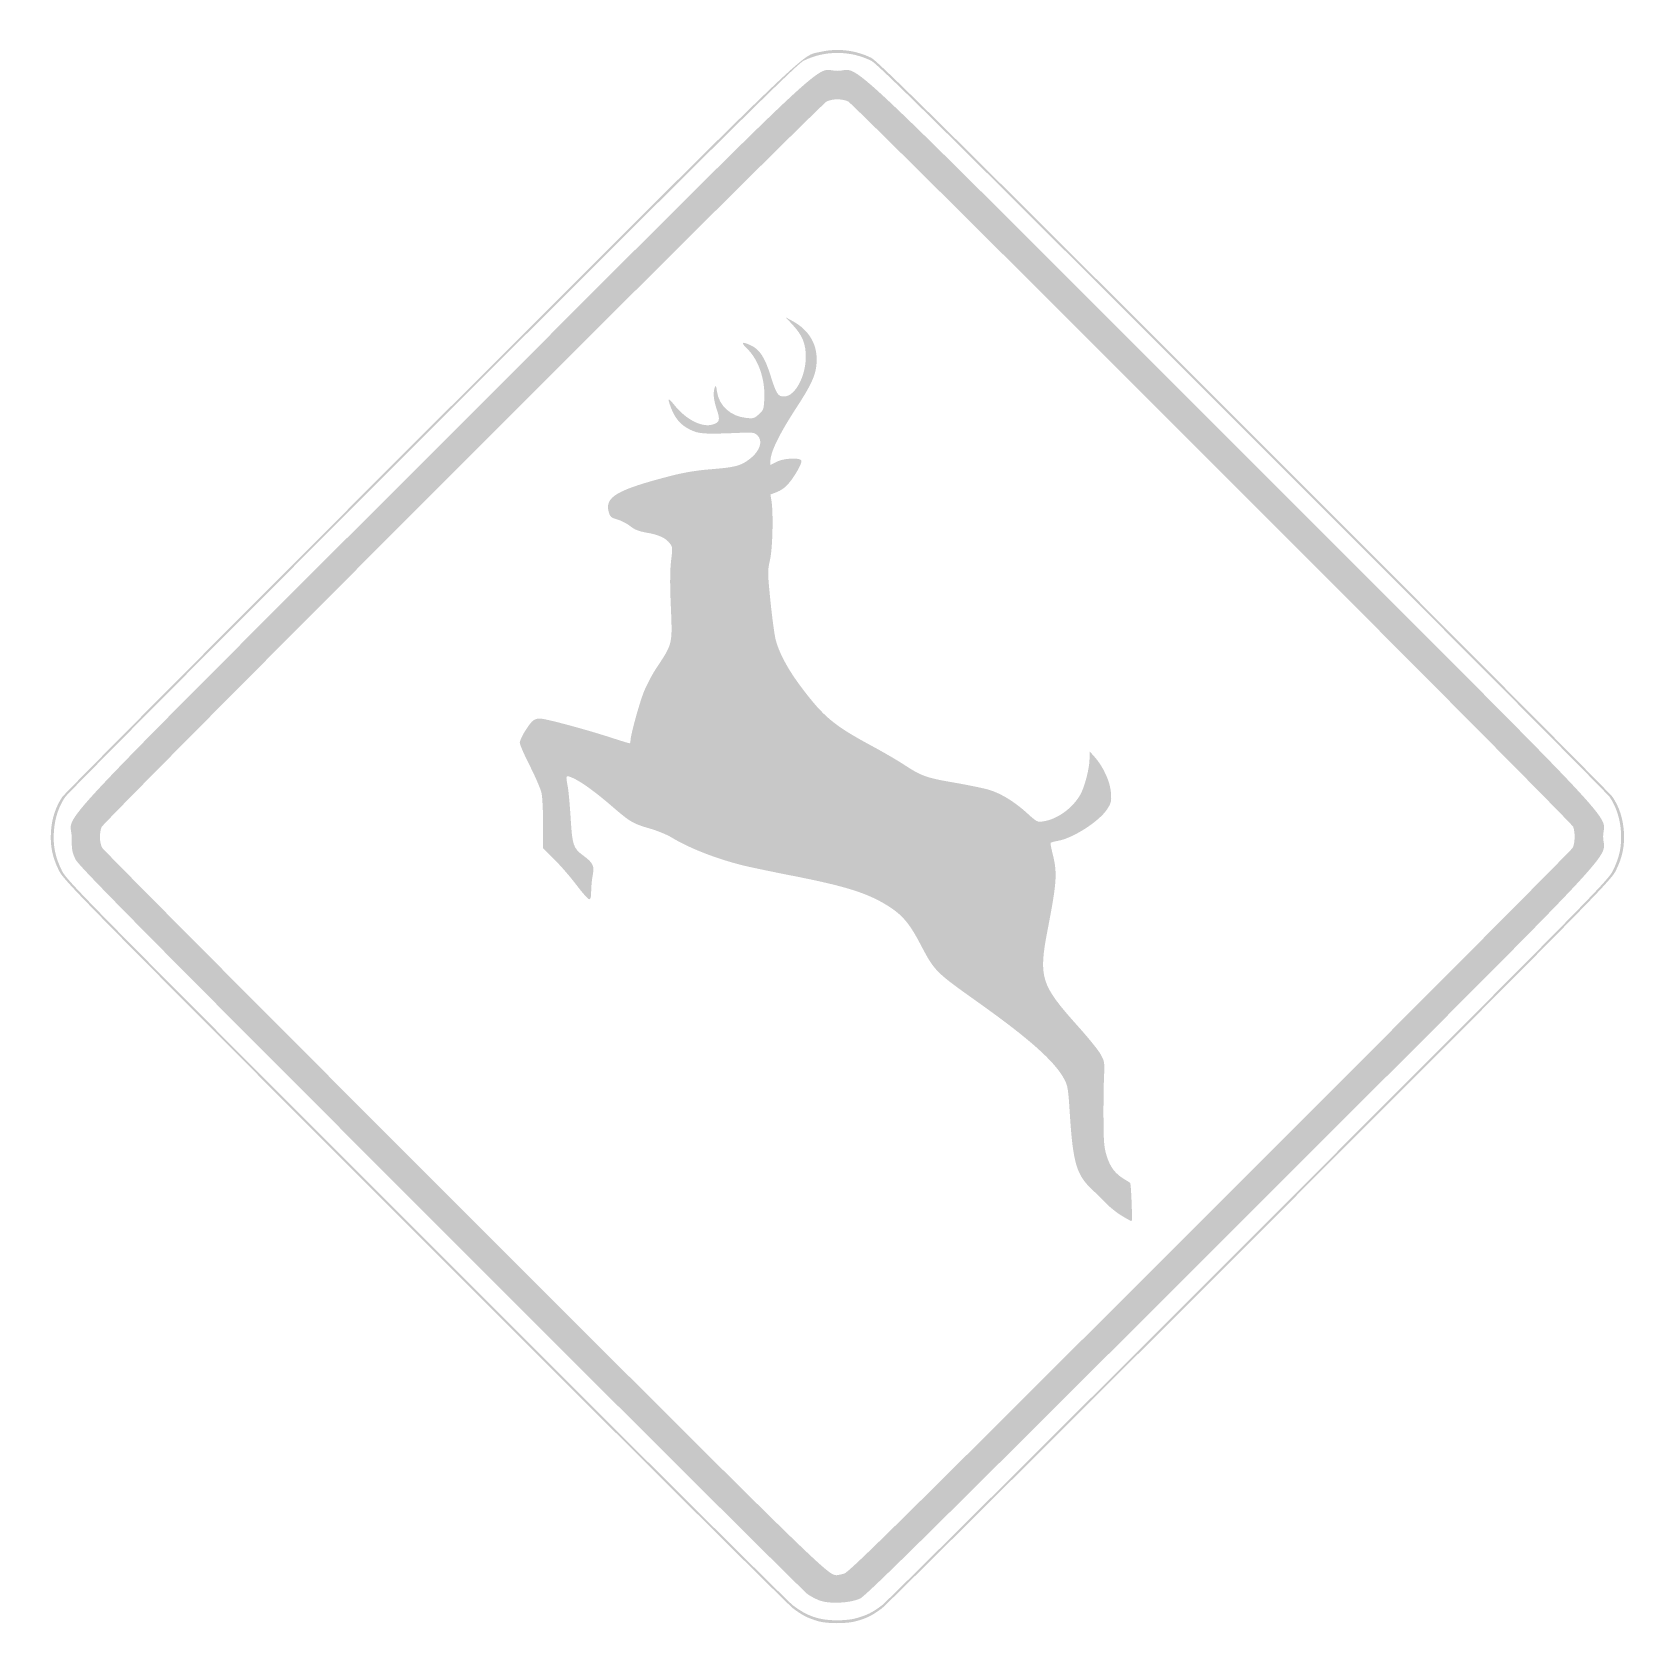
# Model space of a CAD drawing. Header units: inches. Extents: x -21.7 to 21.7, y -21.2 to 21.7.
import ezdxf

# ---------------------------------------------------------------- set-up
doc = ezdxf.new("R2010")
doc.units = ezdxf.units.IN
doc.header["$MEASUREMENT"] = 0

msp = doc.modelspace()

# ---------------------------------------------------------------- hatches: boundary and pattern name
h = msp.add_hatch(color=7)
edge = h.paths.add_edge_path()
edge.add_spline(control_points=[(-0.471, -20.6), (-0.568, -20.565), (-0.719, -20.486), (-0.805, -20.426), (-0.892, -20.365), (-5.341, -15.934), (-10.691, -10.58), (-18.701, -2.565), (-20.44, -0.806), (-20.532, -0.629), (-20.633, -0.434), (-20.644, -0.374), (-20.644, -0.02), (-20.644, 0.694), (-21.709, -0.44), (-10.635, 10.635), (0.417, 21.686), (-0.691, 20.644), (0, 20.644), (0.691, 20.644), (-0.417, 21.686), (10.635, 10.635), (21.687, -0.418), (20.644, 0.691), (20.644, -0.001), (20.644, -0.697), (21.679, 0.402), (10.598, -10.67), (2.486, -18.776), (0.772, -20.471), (0.609, -20.546), (0.349, -20.667), (-0.21, -20.695), (-0.471, -20.6)], knot_values=[0, 0, 0, 0, 1, 1, 1, 2, 2, 2, 3, 3, 3, 4, 4, 4, 5, 5, 5, 6, 6, 6, 7, 7, 7, 8, 8, 8, 9, 9, 9, 10, 10, 10, 11, 11, 11, 11], degree=3, periodic=0)
edge = h.paths.add_edge_path(flags=0)
edge.add_spline(control_points=[(0.177, -19.874), (0.314, -19.838), (1.566, -18.6), (10.049, -10.122), (15.393, -4.782), (19.79, -0.365), (19.821, -0.306), (19.887, -0.182), (19.895, 0.105), (19.836, 0.263), (19.784, 0.404), (0.457, 19.739), (0.289, 19.819), (0.13, 19.894), (-0.13, 19.894), (-0.289, 19.819), (-0.464, 19.735), (-19.784, 0.403), (-19.839, 0.255), (-19.902, 0.089), (-19.895, -0.168), (-19.824, -0.3), (-19.792, -0.362), (-15.401, -4.775), (-10.067, -10.108), (-0.344, -19.828), (-0.265, -19.906), (-0.02, -19.915), (0.002, -19.916), (0.09, -19.897), (0.177, -19.874)], knot_values=[0, 0, 0, 0, 1, 1, 1, 2, 2, 2, 3, 3, 3, 4, 4, 4, 5, 5, 5, 6, 6, 6, 7, 7, 7, 8, 8, 8, 9, 9, 9, 10, 10, 10, 10], degree=3, periodic=0)
h = msp.add_hatch(color=7)
edge = h.paths.add_edge_path()
edge.add_spline(control_points=[(-0.511, -21.157), (-0.791, -21.077), (-0.951, -20.995), (-1.201, -20.806), (-1.329, -20.708), (-5.802, -16.257), (-11.142, -10.913), (-20.492, -1.556), (-20.855, -1.188), (-20.989, -0.914), (-21.169, -0.548), (-21.228, -0.256), (-21.203, 0.137), (-21.18, 0.485), (-21.077, 0.8), (-20.9, 1.065), (-20.836, 1.16), (-16.36, 5.66), (-10.952, 11.065), (-0.384, 21.627), (-1.01, 21.025), (-0.462, 21.154), (-0.005, 21.262), (0.49, 21.204), (0.914, 20.994), (1.082, 20.91), (2.905, 19.108), (10.952, 11.065), (16.36, 5.66), (20.836, 1.16), (20.9, 1.065), (21.077, 0.8), (21.18, 0.485), (21.203, 0.137), (21.228, -0.256), (21.169, -0.548), (20.989, -0.914), (20.855, -1.188), (20.491, -1.557), (11.142, -10.914), (5.802, -16.257), (1.329, -20.708), (1.201, -20.806), (0.947, -20.998), (0.793, -21.075), (0.491, -21.158), (0.247, -21.225), (-0.275, -21.225), (-0.511, -21.157)], knot_values=[0, 0, 0, 0, 1, 1, 1, 2, 2, 2, 3, 3, 3, 4, 4, 4, 5, 5, 5, 6, 6, 6, 7, 7, 7, 8, 8, 8, 9, 9, 9, 10, 10, 10, 11, 11, 11, 12, 12, 12, 13, 13, 13, 14, 14, 14, 15, 15, 15, 16, 16, 16, 16], degree=3, periodic=0)
edge = h.paths.add_edge_path(flags=0)
edge.add_spline(control_points=[(0.491, -21.079), (0.793, -20.996), (0.947, -20.92), (1.201, -20.727), (1.329, -20.63), (5.785, -16.196), (11.102, -10.874), (20.413, -1.556), (20.776, -1.188), (20.911, -0.914), (21.09, -0.548), (21.15, -0.256), (21.124, 0.137), (21.101, 0.485), (20.999, 0.8), (20.821, 1.065), (20.758, 1.16), (16.299, 5.642), (10.913, 11.025), (2.898, 19.036), (1.082, 20.832), (0.914, 20.915), (0.345, 21.198), (-0.345, 21.198), (-0.914, 20.915), (-1.082, 20.832), (-2.898, 19.036), (-10.913, 11.025), (-16.299, 5.642), (-20.758, 1.16), (-20.821, 1.065), (-20.999, 0.8), (-21.101, 0.485), (-21.124, 0.137), (-21.15, -0.256), (-21.09, -0.548), (-20.911, -0.914), (-20.776, -1.188), (-20.415, -1.555), (-11.103, -10.874), (-5.785, -16.196), (-1.329, -20.63), (-1.201, -20.727), (-0.813, -21.021), (-0.5, -21.128), (-0.02, -21.132), (0.153, -21.133), (0.383, -21.109), (0.491, -21.079)], knot_values=[0, 0, 0, 0, 1, 1, 1, 2, 2, 2, 3, 3, 3, 4, 4, 4, 5, 5, 5, 6, 6, 6, 7, 7, 7, 8, 8, 8, 9, 9, 9, 10, 10, 10, 11, 11, 11, 12, 12, 12, 13, 13, 13, 14, 14, 14, 15, 15, 15, 16, 16, 16, 16], degree=3, periodic=0)
h = msp.add_hatch(color=7)
edge = h.paths.add_edge_path()
edge.add_spline(control_points=[(7.678, -10.232), (7.549, -10.156), (7.354, -10.001), (7.243, -9.889), (7.133, -9.776), (6.95, -9.596), (6.837, -9.488), (6.45, -9.121), (6.35, -8.775), (6.27, -7.539), (6.222, -6.78), (6.212, -6.717), (6.11, -6.531), (5.853, -6.058), (5.179, -5.457), (3.831, -4.497), (2.617, -3.633), (2.627, -3.643), (2.22, -2.87), (1.936, -2.332), (1.739, -2.104), (1.352, -1.863), (0.804, -1.521), (0.228, -1.34), (-1.218, -1.056), (-1.769, -0.948), (-2.361, -0.824), (-2.534, -0.781), (-3.26, -0.602), (-3.986, -0.318), (-4.471, -0.025), (-4.594, 0.05), (-4.848, 0.155), (-5.035, 0.209), (-5.513, 0.348), (-5.583, 0.388), (-6.069, 0.808), (-6.546, 1.219), (-6.934, 1.498), (-7.159, 1.59), (-7.329, 1.66), (-7.328, 1.663), (-7.268, 1.333), (-7.247, 1.216), (-7.212, 0.831), (-7.191, 0.479), (-7.146, -0.242), (-7.123, -0.31), (-6.847, -0.517), (-6.583, -0.714), (-6.549, -0.787), (-6.598, -1.05), (-6.62, -1.172), (-6.639, -1.365), (-6.639, -1.48), (-6.639, -1.632), (-6.654, -1.689), (-6.693, -1.689), (-6.723, -1.689), (-6.876, -1.518), (-7.034, -1.308), (-7.191, -1.099), (-7.458, -0.79), (-7.628, -0.622)], knot_values=[0, 0, 0, 0, 1, 1, 1, 2, 2, 2, 3, 3, 3, 4, 4, 4, 5, 5, 5, 6, 6, 6, 7, 7, 7, 8, 8, 8, 9, 9, 9, 10, 10, 10, 11, 11, 11, 12, 12, 12, 13, 13, 13, 14, 14, 14, 15, 15, 15, 16, 16, 16, 17, 17, 17, 18, 18, 18, 19, 19, 19, 20, 20, 20, 21, 21, 21, 21], degree=3, periodic=0)
edge.add_line((-7.628, -0.622), (-7.935, -0.317))
edge.add_line((-7.935, -0.317), (-7.935, 0.331))
edge.add_spline(control_points=[(-7.935, 0.331), (-7.935, 0.687), (-7.954, 1.066), (-7.977, 1.172), (-8, 1.279), (-8.141, 1.608), (-8.291, 1.904), (-8.441, 2.2), (-8.564, 2.481), (-8.564, 2.529), (-8.564, 2.62), (-8.379, 2.941), (-8.239, 3.094), (-8.185, 3.152), (-8.112, 3.182), (-8.025, 3.182), (-7.875, 3.182), (-6.815, 2.898), (-6.105, 2.668), (-5.844, 2.583), (-5.619, 2.514), (-5.604, 2.514), (-5.59, 2.514), (-5.578, 2.548), (-5.578, 2.589), (-5.578, 2.726), (-5.353, 3.552), (-5.227, 3.878), (-5.159, 4.055), (-5.014, 4.336), (-4.906, 4.502), (-4.422, 5.242), (-4.447, 5.133), (-4.497, 6.344), (-4.517, 6.845), (-4.513, 7.207), (-4.483, 7.444), (-4.443, 7.768), (-4.445, 7.806), (-4.512, 7.896), (-4.625, 8.048), (-4.804, 8.133), (-5.129, 8.19), (-5.358, 8.23), (-5.464, 8.271), (-5.582, 8.366), (-5.667, 8.434), (-5.824, 8.516), (-5.931, 8.548), (-6.108, 8.6), (-6.13, 8.619), (-6.168, 8.761), (-6.274, 9.156), (-5.938, 9.35), (-4.503, 9.721), (-4.135, 9.816), (-3.807, 9.871), (-3.43, 9.901), (-2.759, 9.955), (-2.622, 9.989), (-2.385, 10.163), (-2.087, 10.382), (-1.991, 10.67), (-2.165, 10.826), (-2.238, 10.892), (-2.296, 10.899), (-2.646, 10.884), (-3.592, 10.844), (-3.734, 10.853), (-3.974, 10.971), (-4.222, 11.093), (-4.375, 11.268), (-4.484, 11.554), (-4.593, 11.842), (-4.575, 11.853), (-4.382, 11.617), (-4.078, 11.244), (-3.665, 11.032), (-3.382, 11.103), (-3.175, 11.156), (-3.152, 11.229), (-3.253, 11.518), (-3.341, 11.769), (-3.358, 11.977), (-3.303, 12.118), (-3.28, 12.177), (-3.267, 12.148), (-3.247, 11.999), (-3.196, 11.618), (-2.879, 11.33), (-2.463, 11.287), (-2.268, 11.266), (-2.241, 11.274), (-2.119, 11.383), (-1.994, 11.495), (-1.985, 11.52), (-1.971, 11.795), (-1.944, 12.326), (-2.125, 12.854), (-2.437, 13.157), (-2.617, 13.332), (-2.585, 13.357), (-2.33, 13.241), (-2.101, 13.137), (-1.957, 12.917), (-1.808, 12.444), (-1.644, 11.924), (-1.606, 11.864), (-1.436, 11.864), (-1.148, 11.864), (-0.855, 12.397), (-0.853, 12.924), (-0.851, 13.288), (-0.941, 13.508), (-1.207, 13.796)], knot_values=[0, 0, 0, 0, 1, 1, 1, 2, 2, 2, 3, 3, 3, 4, 4, 4, 5, 5, 5, 6, 6, 6, 7, 7, 7, 8, 8, 8, 9, 9, 9, 10, 10, 10, 11, 11, 11, 12, 12, 12, 13, 13, 13, 14, 14, 14, 15, 15, 15, 16, 16, 16, 17, 17, 17, 18, 18, 18, 19, 19, 19, 20, 20, 20, 21, 21, 21, 22, 22, 22, 23, 23, 23, 24, 24, 24, 25, 25, 25, 26, 26, 26, 27, 27, 27, 28, 28, 28, 29, 29, 29, 30, 30, 30, 31, 31, 31, 32, 32, 32, 33, 33, 33, 34, 34, 34, 35, 35, 35, 36, 36, 36, 37, 37, 37, 38, 38, 38, 38], degree=3, periodic=0)
edge.add_line((-1.207, 13.796), (-1.395, 13.999))
edge.add_line((-1.395, 13.999), (-1.218, 13.903))
edge.add_spline(control_points=[(-1.218, 13.903), (-0.746, 13.649), (-0.517, 13.238), (-0.564, 12.733), (-0.593, 12.422), (-0.706, 12.177), (-1.101, 11.569), (-1.586, 10.821), (-1.807, 10.364), (-1.807, 10.109)], knot_values=[0, 0, 0, 0, 1, 1, 1, 2, 2, 2, 3, 3, 3, 3], degree=3, periodic=0)
edge.add_line((-1.807, 10.109), (-1.807, 10.016))
edge.add_line((-1.807, 10.016), (-1.64, 10.103))
edge.add_spline(control_points=[(-1.64, 10.103), (-1.461, 10.196), (-1.054, 10.223), (-0.978, 10.147), (-0.951, 10.12), (-0.986, 10.026), (-1.083, 9.856), (-1.274, 9.526), (-1.43, 9.365), (-1.637, 9.286)], knot_values=[0, 0, 0, 0, 1, 1, 1, 2, 2, 2, 3, 3, 3, 3], degree=3, periodic=0)
edge.add_line((-1.637, 9.286), (-1.806, 9.221))
edge.add_line((-1.806, 9.221), (-1.779, 9.06))
edge.add_spline(control_points=[(-1.779, 9.06), (-1.724, 8.726), (-1.746, 7.771), (-1.818, 7.455), (-1.884, 7.162), (-1.883, 7.122), (-1.806, 6.355), (-1.762, 5.917), (-1.7, 5.453), (-1.668, 5.323), (-1.58, 4.963), (-1.334, 4.504), (-0.974, 4.027), (-0.366, 3.219), (-0.094, 2.993), (0.943, 2.435), (1.234, 2.278), (1.618, 2.054), (1.796, 1.938), (2.264, 1.63), (2.392, 1.584), (3.16, 1.452), (3.541, 1.386), (3.963, 1.298), (4.097, 1.257), (4.419, 1.157), (4.772, 0.94), (5.111, 0.633), (5.377, 0.392), (5.39, 0.385), (5.551, 0.409), (5.922, 0.465), (6.33, 0.756), (6.541, 1.116), (6.663, 1.324), (6.796, 1.832), (6.798, 2.098)], knot_values=[0, 0, 0, 0, 1, 1, 1, 2, 2, 2, 3, 3, 3, 4, 4, 4, 5, 5, 5, 6, 6, 6, 7, 7, 7, 8, 8, 8, 9, 9, 9, 10, 10, 10, 11, 11, 11, 12, 12, 12, 12], degree=3, periodic=0)
edge.add_line((6.798, 2.098), (6.799, 2.298))
edge.add_line((6.799, 2.298), (6.939, 2.141))
edge.add_spline(control_points=[(6.939, 2.141), (7.171, 1.88), (7.355, 1.473), (7.375, 1.179), (7.39, 0.946), (7.381, 0.907), (7.272, 0.737), (7.065, 0.416), (6.362, -0.039), (5.959, -0.113), (5.856, -0.132), (5.762, -0.157), (5.751, -0.168), (5.74, -0.179), (5.758, -0.291), (5.791, -0.418), (5.935, -0.975), (5.922, -1.194), (5.668, -2.51), (5.419, -3.8), (5.48, -3.994), (6.479, -5.107), (6.76, -5.42), (7.039, -5.764), (7.098, -5.873), (7.201, -6.06), (7.206, -6.088), (7.188, -6.482), (7.178, -6.709), (7.171, -7.221), (7.174, -7.621), (7.177, -8.25), (7.189, -8.385), (7.264, -8.623), (7.355, -8.914), (7.491, -9.092), (7.739, -9.241), (7.815, -9.287), (7.884, -9.33), (7.893, -9.337), (7.918, -9.357), (7.958, -10.371), (7.933, -10.371), (7.921, -10.371), (7.806, -10.309), (7.678, -10.232)], knot_values=[0, 0, 0, 0, 1, 1, 1, 2, 2, 2, 3, 3, 3, 4, 4, 4, 5, 5, 5, 6, 6, 6, 7, 7, 7, 8, 8, 8, 9, 9, 9, 10, 10, 10, 11, 11, 11, 12, 12, 12, 13, 13, 13, 14, 14, 14, 15, 15, 15, 15], degree=3, periodic=0)

doc.saveas('drawing.dxf')
